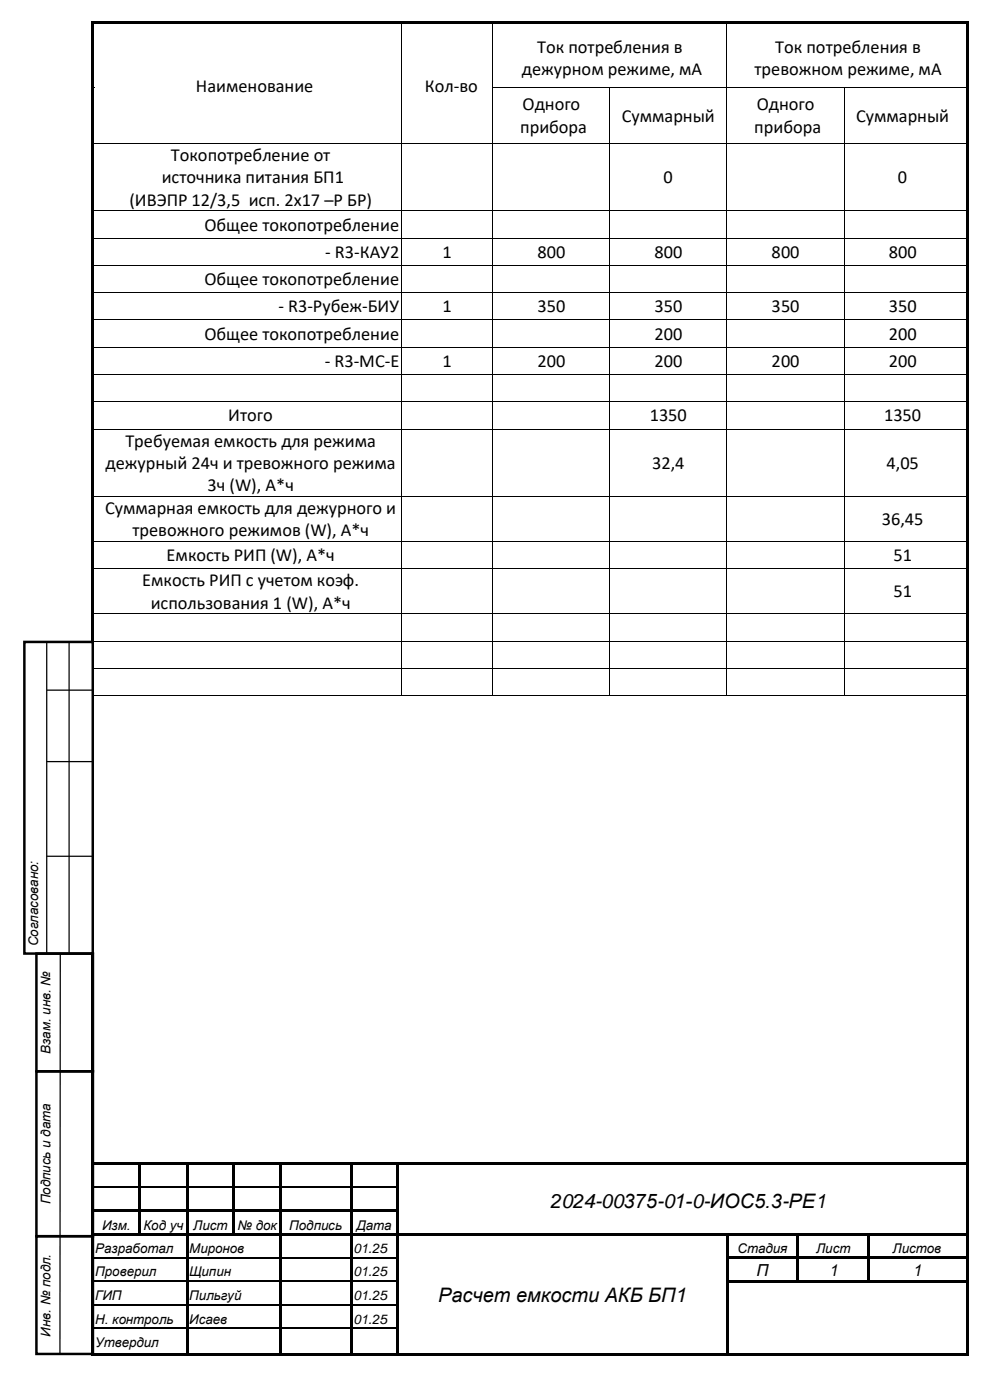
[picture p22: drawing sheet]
<svg xmlns="http://www.w3.org/2000/svg" width="210mm" height="297mm" viewBox="0 0 210 297" stroke-linecap="round" stroke-linejoin="round" font-family="sans-serif">
<defs><g id="words">
<g font-size="4.2">
<text x="116.7" y="256.4">2024-00375-01-0-ИОС5.3-РЕ1</text>
<text x="92.9" y="276.2">Расчет емкости АКБ БП1</text>
</g>
<g font-size="3.9">
<text x="113.9" y="11.2">Ток потребления в</text>
<text x="164.5" y="11.2">Ток потребления в</text>
<text x="110.7" y="15.9">дежурном режиме, мА</text>
<text x="160.1" y="15.9">тревожном режиме, мА</text>
<text x="41.6" y="19.5">Наименование</text>
<text x="90.1" y="19.5">Кол-во</text>
<text x="110.9" y="23.4">Одного</text>
<text x="160.5" y="23.4">Одного</text>
<text x="110.3" y="28.2">прибора</text>
<text x="131.9" y="25.8">Суммарный</text>
<text x="160" y="28.2">прибора</text>
<text x="181.6" y="25.8">Суммарный</text>
<text x="36.2" y="34.2">Токопотребление от</text>
<text x="34.3" y="38.9">источника питания БП1</text>
<text x="140.8" y="38.9">0</text>
<text x="190.5" y="38.9">0</text>
<text x="27.4" y="43.6">(ИВЭПР 12/3,5 исп. 2x17 –Р БР)</text>
<text x="43.4" y="48.9">Общее токопотребление</text>
<text x="69" y="54.7">- R3-КАУ2</text>
<text x="93.9" y="54.7">1</text>
<text x="114" y="54.7">800</text>
<text x="138.8" y="54.7">800</text>
<text x="163.7" y="54.7">800</text>
<text x="188.5" y="54.7">800</text>
<text x="43.4" y="60.5">Общее токопотребление</text>
<text x="59.1" y="66.3">- R3-Рубеж-БИУ</text>
<text x="93.9" y="66.3">1</text>
<text x="114" y="66.3">350</text>
<text x="138.8" y="66.3">350</text>
<text x="163.7" y="66.3">350</text>
<text x="188.5" y="66.3">350</text>
<text x="43.4" y="72.1">Общее токопотребление</text>
<text x="68.9" y="77.9">- R3-МС-E</text>
<text x="93.9" y="77.9">1</text>
<text x="114" y="77.9">200</text>
<text x="138.8" y="72.1">200</text>
<text x="138.8" y="77.9">200</text>
<text x="163.7" y="77.9">200</text>
<text x="188.5" y="72.1">200</text>
<text x="188.5" y="77.9">200</text>
<text x="48.4" y="89.4">Итого</text>
<text x="137.8" y="89.4">1350</text>
<text x="187.5" y="89.4">1350</text>
<text x="26.6" y="94.8">Требуемая емкость для режима</text>
<text x="22.4" y="99.5">дежурный 24ч и тревожного режима</text>
<text x="138.3" y="99.5">32,4</text>
<text x="188" y="99.5">4,05</text>
<text x="44" y="104.2">3ч (W), А*ч</text>
<text x="22.3" y="109">Суммарная емкость для дежурного и</text>
<text x="28.1" y="113.8">тревожного режимов (W), А*ч</text>
<text x="187.1" y="111.4">36,45</text>
<text x="35.4" y="119.1">Емкость РИП (W), А*ч</text>
<text x="189.5" y="119.1">51</text>
<text x="30.1" y="124.4">Емкость РИП с учетом коэф.</text>
<text x="32" y="129.1">использования 1 (W), А*ч</text>
<text x="189.5" y="126.8">51</text>
</g>
<g font-size="3.5">
<text x="160.5" y="270.6">П</text>
<text x="175.8" y="270.6">1</text>
<text x="193.5" y="270.6">1</text>
</g>
<g font-size="2.8">
<text x="8.1" y="200.8" transform="rotate(-90 8.1 200.8)">Согласовано:</text>
<text x="10.7" y="223.6" transform="rotate(-90 10.7 223.6)">Взам. инв. №</text>
<text x="10.7" y="255.6" transform="rotate(-90 10.7 255.6)">Подпись и дата</text>
<text x="21.6" y="260.9">Изм.</text>
<text x="30.4" y="260.9">Код уч</text>
<text x="41" y="260.9">Лист</text>
<text x="50.4" y="260.9">№ док</text>
<text x="61.3" y="260.9">Подпись</text>
<text x="75.6" y="260.9">Дата</text>
<text x="20.2" y="265.8">Разработал</text>
<text x="40.1" y="265.8">Миронов</text>
<text x="75" y="265.8">01.25</text>
<text x="156.5" y="265.9">Стадия</text>
<text x="173.1" y="265.9">Лист</text>
<text x="189.3" y="265.9">Листов</text>
<text x="20.2" y="270.8">Проверил</text>
<text x="20.2" y="275.8">ГИП</text>
<text x="40.1" y="270.8">Щипин</text>
<text x="40.1" y="275.8">Пильгуй</text>
<text x="75" y="270.8">01.25</text>
<text x="75" y="275.8">01.25</text>
<text x="20.2" y="280.8">Н. контроль</text>
<text x="40.1" y="280.8">Исаев</text>
<text x="75" y="280.8">01.25</text>
<text x="10.7" y="283.6" transform="rotate(-90 10.7 283.6)">Инв. № подл.</text>
<text x="20.2" y="285.9">Утвердил</text>
</g>
</g></defs>
<g fill="#000">
<path d="M19.5 4.5h.5v.5h-.5z" fill-rule="evenodd"/>
<path d="M19.5 4.5h.5v.5h-.5z" fill-rule="evenodd"/>
<path d="M20 4.5h185.1v.5h-185.1z" fill-rule="evenodd"/>
<path d="M205.1 4.5h.5v.5h-.5z" fill-rule="evenodd"/>
<path d="M205.1 4.5h.5v.5h-.5z" fill-rule="evenodd"/>
<path d="M20 246.6h9.4v.5h-9.4z" fill-rule="evenodd"/>
<path d="M20 256.6h9.4v.5h-9.4z" fill-rule="evenodd"/>
<path d="M29.4 247.1h.5z" fill-rule="evenodd"/>
<path d="M29.4 246.6h.5v.5h-.5z" fill-rule="evenodd"/>
<path d="M29.4 247.1h.5v4.5h-.5z" fill-rule="evenodd"/>
<path d="M29.4 251.6h.5v.4h-.5z" fill-rule="evenodd"/>
<path d="M29.4 252h.5v4.6h-.5z" fill-rule="evenodd"/>
<path d="M29.4 256.6h.5v.6h-.5z" fill-rule="evenodd"/>
<path d="M29.9 246.6h9.5v.5h-9.5z" fill-rule="evenodd"/>
<path d="M29.9 256.6h9.5v.5h-9.5z" fill-rule="evenodd"/>
<path d="M39.4 247.1h.5z" fill-rule="evenodd"/>
<path d="M39.4 246.6h.5v.5h-.5z" fill-rule="evenodd"/>
<path d="M39.4 247.1h.5v4.5h-.5z" fill-rule="evenodd"/>
<path d="M39.4 251.6h.5v.4h-.5z" fill-rule="evenodd"/>
<path d="M39.4 252h.5v4.6h-.5z" fill-rule="evenodd"/>
<path d="M39.4 256.6h.5v.6h-.5z" fill-rule="evenodd"/>
<path d="M39.9 246.6h9.5v.5h-9.5z" fill-rule="evenodd"/>
<path d="M39.9 256.6h9.5v.5h-9.5z" fill-rule="evenodd"/>
<path d="M49.4 247.1h.5z" fill-rule="evenodd"/>
<path d="M49.4 246.6h.5v.5h-.5z" fill-rule="evenodd"/>
<path d="M49.4 247.1h.5v4.5h-.5z" fill-rule="evenodd"/>
<path d="M49.4 251.6h.5v.4h-.5z" fill-rule="evenodd"/>
<path d="M49.4 252h.5v4.6h-.5z" fill-rule="evenodd"/>
<path d="M49.4 256.6h.5v.6h-.5z" fill-rule="evenodd"/>
<path d="M49.9 246.6h9.3v.5h-9.3z" fill-rule="evenodd"/>
<path d="M49.9 256.6h9.3v.5h-9.3z" fill-rule="evenodd"/>
<path d="M59.2 247.1h.5z" fill-rule="evenodd"/>
<path d="M59.2 246.6h.5v.5h-.5z" fill-rule="evenodd"/>
<path d="M59.2 247.1h.5v4.5h-.5z" fill-rule="evenodd"/>
<path d="M59.2 251.6h.5v.4h-.5z" fill-rule="evenodd"/>
<path d="M59.2 252h.5v4.6h-.5z" fill-rule="evenodd"/>
<path d="M59.2 256.6h.5v.6h-.5z" fill-rule="evenodd"/>
<path d="M59.7 246.6h14.5v.5h-14.5z" fill-rule="evenodd"/>
<path d="M59.7 256.6h14.5v.5h-14.5z" fill-rule="evenodd"/>
<path d="M74.2 247.1h.5z" fill-rule="evenodd"/>
<path d="M74.2 246.6h.5v.5h-.5z" fill-rule="evenodd"/>
<path d="M74.2 247.1h.5v4.5h-.5z" fill-rule="evenodd"/>
<path d="M74.2 251.6h.5v.4h-.5z" fill-rule="evenodd"/>
<path d="M74.2 252h.5v4.6h-.5z" fill-rule="evenodd"/>
<path d="M74.2 256.6h.5v.6h-.5z" fill-rule="evenodd"/>
<path d="M74.7 246.6h9.3v.5h-9.3z" fill-rule="evenodd"/>
<path d="M74.7 256.6h9.3v.5h-9.3z" fill-rule="evenodd"/>
<path d="M84 247.1h.5z" fill-rule="evenodd"/>
<path d="M84 246.6h.5v.5h-.5z" fill-rule="evenodd"/>
<path d="M84 247.1h.5v4.5h-.5z" fill-rule="evenodd"/>
<path d="M84 251.6h.5v.4h-.5z" fill-rule="evenodd"/>
<path d="M84 252h.5v4.6h-.5z" fill-rule="evenodd"/>
<path d="M84 256.6h.5v.6h-.5z" fill-rule="evenodd"/>
<path d="M84.5 246.6h120.6v.5h-120.6z" fill-rule="evenodd"/>
<path d="M20 261.6h9.4v.5h-9.4z" fill-rule="evenodd"/>
<path d="M29.4 257.2h.5v4.4h-.5z" fill-rule="evenodd"/>
<path d="M29.4 261.6h.5v.5h-.5z" fill-rule="evenodd"/>
<path d="M29.9 261.6h9.5v.5h-9.5z" fill-rule="evenodd"/>
<path d="M39.4 257.2h.5v4.4h-.5z" fill-rule="evenodd"/>
<path d="M39.4 261.6h.5v.6h-.5z" fill-rule="evenodd"/>
<path d="M39.4 262.2h.5v4.5h-.5z" fill-rule="evenodd"/>
<path d="M39.4 266.7h.5v.5h-.5z" fill-rule="evenodd"/>
<path d="M39.4 267.2h.5v4.5h-.5z" fill-rule="evenodd"/>
<path d="M39.4 271.7h.5v.5h-.5z" fill-rule="evenodd"/>
<path d="M39.4 272.2h.5v4.4h-.5z" fill-rule="evenodd"/>
<path d="M39.4 276.6h.5v.6h-.5z" fill-rule="evenodd"/>
<path d="M39.9 261.6h9.5v.5h-9.5z" fill-rule="evenodd"/>
<path d="M49.4 257.2h.5v4.4h-.5z" fill-rule="evenodd"/>
<path d="M49.4 261.6h.5v.5h-.5z" fill-rule="evenodd"/>
<path d="M49.9 261.6h9.3v.5h-9.3z" fill-rule="evenodd"/>
<path d="M59.2 257.2h.5v4.4h-.5z" fill-rule="evenodd"/>
<path d="M59.2 261.6h.5v.6h-.5z" fill-rule="evenodd"/>
<path d="M59.2 262.2h.5v4.5h-.5z" fill-rule="evenodd"/>
<path d="M59.2 266.7h.5v.5h-.5z" fill-rule="evenodd"/>
<path d="M59.2 267.2h.5v4.5h-.5z" fill-rule="evenodd"/>
<path d="M59.2 271.7h.5v.5h-.5z" fill-rule="evenodd"/>
<path d="M59.2 272.2h.5v4.4h-.5z" fill-rule="evenodd"/>
<path d="M59.2 276.6h.5v.6h-.5z" fill-rule="evenodd"/>
<path d="M59.7 261.6h14.5v.5h-14.5z" fill-rule="evenodd"/>
<path d="M74.2 257.2h.5v4.4h-.5z" fill-rule="evenodd"/>
<path d="M74.2 261.6h.5v.6h-.5z" fill-rule="evenodd"/>
<path d="M74.2 262.2h.5v4.5h-.5z" fill-rule="evenodd"/>
<path d="M74.2 266.7h.5v.5h-.5z" fill-rule="evenodd"/>
<path d="M74.2 267.2h.5v4.5h-.5z" fill-rule="evenodd"/>
<path d="M74.2 271.7h.5v.5h-.5z" fill-rule="evenodd"/>
<path d="M74.2 272.2h.5v4.4h-.5z" fill-rule="evenodd"/>
<path d="M74.2 276.6h.5v.6h-.5z" fill-rule="evenodd"/>
<path d="M74.7 261.6h9.3v.5h-9.3z" fill-rule="evenodd"/>
<path d="M84 257.2h.5v4.4h-.5z" fill-rule="evenodd"/>
<path d="M84 261.6h.5v.6h-.5z" fill-rule="evenodd"/>
<path d="M84 262.2h.5v4.5h-.5z" fill-rule="evenodd"/>
<path d="M84 266.7h.5v.5h-.5z" fill-rule="evenodd"/>
<path d="M84 267.2h.5v4.5h-.5z" fill-rule="evenodd"/>
<path d="M84 271.7h.5v.5h-.5z" fill-rule="evenodd"/>
<path d="M84 272.2h.5v4.4h-.5z" fill-rule="evenodd"/>
<path d="M84 276.6h.5v.6h-.5z" fill-rule="evenodd"/>
<path d="M84.5 261.6h69.5v.5h-69.5z" fill-rule="evenodd"/>
<path d="M154 262.1l.5 .1z" fill-rule="evenodd"/>
<path d="M154 261.6h.5v.5h-.5z" fill-rule="evenodd"/>
<path d="M154 262.2h.5v4.5h-.5z" fill-rule="evenodd"/>
<path d="M154 266.7h.5v.5h-.5z" fill-rule="evenodd"/>
<path d="M154 267.2h.5v4.5h-.5z" fill-rule="evenodd"/>
<path d="M154 271.7h.5v.5h-.5z" fill-rule="evenodd"/>
<path d="M154 272.2h.5v4.4h-.5z" fill-rule="evenodd"/>
<path d="M154 276.6h.5v.6h-.5z" fill-rule="evenodd"/>
<path d="M154.6 261.6h14.4v.5h-14.4z" fill-rule="evenodd"/>
<path d="M154.6 266.7h14.4v.5h-14.4z" fill-rule="evenodd"/>
<path d="M154.6 271.7h14.4v.5h-14.4z" fill-rule="evenodd"/>
<path d="M169 262.1l.5 .1z" fill-rule="evenodd"/>
<path d="M169 261.6h.5v.5h-.5z" fill-rule="evenodd"/>
<path d="M169 262.2h.5v4.5h-.5z" fill-rule="evenodd"/>
<path d="M169 266.7h.5v.5h-.5z" fill-rule="evenodd"/>
<path d="M169 267.2h.5v4.5h-.5z" fill-rule="evenodd"/>
<path d="M169 271.7h.5v.5h-.5z" fill-rule="evenodd"/>
<path d="M169.5 261.6h14.6v.5h-14.6z" fill-rule="evenodd"/>
<path d="M169.5 266.7h14.6v.5h-14.6z" fill-rule="evenodd"/>
<path d="M169.5 271.7h14.6v.5h-14.6z" fill-rule="evenodd"/>
<path d="M184.1 262.1l.5 .1z" fill-rule="evenodd"/>
<path d="M184.1 261.6h.5v.5h-.5z" fill-rule="evenodd"/>
<path d="M184.1 262.2h.5v4.5h-.5z" fill-rule="evenodd"/>
<path d="M184.1 266.7h.5v.5h-.5z" fill-rule="evenodd"/>
<path d="M184.1 267.2h.5v4.5h-.5z" fill-rule="evenodd"/>
<path d="M184.1 271.7h.5v.5h-.5z" fill-rule="evenodd"/>
<path d="M184.6 261.6h20.5v.5h-20.5z" fill-rule="evenodd"/>
<path d="M184.6 266.7h20.5v.5h-20.5z" fill-rule="evenodd"/>
<path d="M184.6 271.7h20.5v.5h-20.5z" fill-rule="evenodd"/>
<path d="M19.5 5h.5v282.1h-.5z" fill-rule="evenodd"/>
<path d="M19.5 287.1h.5v.5h-.5z" fill-rule="evenodd"/>
<path d="M19.5 287.1h.5v.5h-.5z" fill-rule="evenodd"/>
<path d="M20 287.1h185.1v.5h-185.1z" fill-rule="evenodd"/>
<path d="M39.4 277.2h.5v4.5h-.5z" fill-rule="evenodd"/>
<path d="M39.4 281.7h.5v.5h-.5z" fill-rule="evenodd"/>
<path d="M39.4 282.2h.5v4.9h-.5z" fill-rule="evenodd"/>
<path d="M59.2 277.2h.5v4.5h-.5z" fill-rule="evenodd"/>
<path d="M59.2 281.7h.5v.5h-.5z" fill-rule="evenodd"/>
<path d="M59.2 282.2h.5v4.9h-.5z" fill-rule="evenodd"/>
<path d="M74.2 277.2h.5v4.5h-.5z" fill-rule="evenodd"/>
<path d="M74.2 281.7h.5v.5h-.5z" fill-rule="evenodd"/>
<path d="M74.2 282.2h.5v4.9h-.5z" fill-rule="evenodd"/>
<path d="M84 277.2h.5v4.5h-.5z" fill-rule="evenodd"/>
<path d="M84 281.7h.5v.5h-.5z" fill-rule="evenodd"/>
<path d="M84 282.2h.5v4.9h-.5z" fill-rule="evenodd"/>
<path d="M154 277.2h.5v4.5h-.5z" fill-rule="evenodd"/>
<path d="M154 281.7h.5v.5h-.5z" fill-rule="evenodd"/>
<path d="M154 282.2h.5v4.9h-.5z" fill-rule="evenodd"/>
<path d="M205.1 5h.5v282.1h-.5z" fill-rule="evenodd"/>
<path d="M205.1 287.1h.5v.5h-.5z" fill-rule="evenodd"/>
<path d="M205.1 287.1h.5v.5h-.5z" fill-rule="evenodd"/>
</g>
<g fill="none" stroke="#000" stroke-width=".34">
<path d="M20 251.8h9.4M29.9 251.8h9.5M39.9 251.8h9.5M49.9 251.8h9.3M59.7 251.8h14.5M74.7 251.8h9.3M20 266.8h19.4M20 271.8h19.4M20 276.8h19.4M39.9 266.8h19.3M39.9 271.8h19.3M39.9 276.8h19.3"/>
<path d="M59.7 266.8h14.5M59.7 271.8h14.5M59.7 276.8h14.5M74.7 266.8h9.3M74.7 271.8h9.3M74.7 276.8h9.3M20 281.9h19.4M39.9 281.9h19.3M59.7 281.9h14.5M74.7 281.9h9.3"/>
</g>
<path d="M5.2 136.2h14.5v66.1h-14.5z" fill-rule="evenodd" fill="#fff"/>
<path d="M5.2 136.2h14.5v66.1h-14.5zM7.7 202.3h12v25h-12zM7.7 227.3h12v35h-12zM7.7 262.3h12v25h-12z" fill="none" stroke="#000" stroke-width=".53"/>
<path d="M9.9 136.2v66.1M14.7 136.2v66.1M9.9 146.4h9.8M9.9 161.6h9.8M9.9 181.7h9.8M12.8 202.3l-.1 85" fill="none" stroke="#000" stroke-width=".26"/>
<g fill="none" stroke="#000" stroke-width=".21">
<path d="M85.1 5v13.5M85.1 18.5v11.9M104.5 5v13.5M104.5 18.5v11.9M104.6 18.5h24.8M129.4 18.5v11.9M129.4 18.5h24.8M154.2 5v13.5M154.2 18.5v11.9M154.3 18.5h24.7M179.1 18.5v11.9M179.1 18.5h26"/>
<path d="M20.1 30.4h65M85.1 30.5v14.2M85.2 30.4h19.3M104.5 30.5v14.2M104.6 30.4h24.8M129.4 30.5v14.2M129.4 30.4h24.8M154.2 30.5v14.2M154.3 30.4h24.7M179.1 30.5v14.2M179.1 30.4h26M20.1 44.7h65"/>
<path d="M20.1 50.5h65M20.1 56.3h65M85.1 44.8v5.7h19.4M85.1 50.6v5.7M85.1 56.4v5.6l19.4 .1M85.2 44.7h19.3M85.2 56.3h19.3M104.5 44.8v5.7M104.5 50.6v5.7M104.5 56.4v5.6M104.6 44.7h24.8M104.6 50.5h24.8"/>
<path d="M104.6 56.3h24.8M129.4 44.8v5.7M129.4 50.6v5.7M129.4 56.4v5.6M129.4 44.7h24.8M129.4 50.5h24.8M129.4 56.3h24.8M154.2 44.8v5.7M154.2 50.6v5.7M154.2 56.4v5.6M154.3 44.7h24.7M154.3 56.3h24.7"/>
<path d="M179.1 44.8v5.7h-24.8M179.1 50.6v5.7M179.1 56.4v5.6l-24.8 .1M179.1 44.7h26M179.1 50.5h26M179.1 56.3h26M20.1 62.1h65M20.1 67.9h65M20.1 73.7h65M20.1 79.4h65M85.1 62.1v5.7M85.1 73.7v5.7"/>
<path d="M85.2 73.7h19.3M104.5 67.9h-19.4v5.7M104.5 79.4l-19.4 .1v5.7M104.5 62.1v5.7M104.5 67.9v5.7M104.5 73.7v5.7M104.5 79.5v5.7M104.6 62.1h24.8M104.6 67.9h24.8M104.6 73.7h24.8M104.6 79.4h24.8M129.4 62.1v5.7"/>
<path d="M129.4 67.9v5.7M129.4 73.7v5.7M129.4 79.5v5.7M129.4 62.1h24.8M129.4 67.9h24.8M129.4 73.7h24.8M129.4 79.4h24.8M154.2 62.1v5.7M154.2 67.9v5.7M154.2 73.7v5.7M154.2 79.5v5.7M154.3 67.9h24.8v5.7"/>
<path d="M154.3 79.4l24.8 .1v5.7M154.3 73.7h24.7M179.1 62.1v5.7M179.1 73.7v5.7M179.1 62.1h26M179.1 67.9h26M179.1 73.7h26M179.1 79.4h26M20.1 85.2h65M20.1 91h65M85.1 85.3v5.7M85.2 85.2h19.3"/>
<path d="M104.5 91l-19.4 .1v14.2h19.4M104.5 85.3v5.7M104.5 91.1v14.2M104.6 85.2h24.8M104.6 91h24.8M129.4 85.3v5.7M129.4 91.1v14.2M129.4 85.2h24.8M129.4 91h24.8M154.2 85.3v5.7M154.2 91.1v14.2M154.3 91l24.8 .1v14.2h-24.8"/>
<path d="M154.3 85.2h24.7M179.1 85.3v5.7M179.1 85.2h26M179.1 91h26M20.1 105.3h65M20.1 114.9h65M85.1 105.4v9.4M85.1 114.9v5.7M85.2 114.9h19.3M104.5 105.4v9.4M104.5 114.9v5.7M104.6 105.3h24.8"/>
<path d="M104.6 114.9h24.8M129.4 105.4v9.4M129.4 114.9v5.7M129.4 105.3h24.8M129.4 114.9h24.8M154.2 105.4v9.4M154.2 114.9v5.7M154.3 114.9h24.7M179.1 105.4v9.4M179.1 114.9v5.7M179.1 105.3h26M179.1 114.9h26"/>
<path d="M20.1 120.7h65M20.1 130.2h65M20.1 136h65M85.1 120.7v9.5M85.1 136.1v5.6M85.2 120.7h19.3M85.2 136h19.3M104.5 130.2l-19.4 .1v5.7M104.5 120.7v9.5M104.5 130.3v5.7M104.5 136.1v5.6M104.6 120.7h24.8"/>
<path d="M104.6 130.2h24.8M104.6 136h24.8M129.4 120.7v9.5M129.4 130.3v5.7M129.4 136.1v5.6M129.4 120.7h24.8M129.4 130.2h24.8M129.4 136h24.8M154.2 120.7v9.5M154.2 130.3v5.7M154.2 136.1v5.6M154.3 130.2l24.8 .1v5.7"/>
<path d="M154.3 120.7h24.7M154.3 136h24.7M179.1 120.7v9.5M179.1 136.1v5.6M179.1 120.7h26M179.1 130.2h26M179.1 136h26M20.1 141.8h65M20.1 147.6h65M85.2 147.6h19.3M104.5 141.8h-19.4v5.8M104.5 141.8v5.8"/>
<path d="M104.6 141.8h24.8M104.6 147.6h24.8M129.4 141.8v5.8M129.4 141.8h24.8M129.4 147.6h24.8M154.2 141.8v5.8M154.3 141.8h24.8v5.8M154.3 147.6h24.7M179.1 141.8h26M179.1 147.6h26"/>
</g>
<g fill="#000">
<path d="M20 18.5h.1z" fill-rule="evenodd"/>
<path d="M85.1 18.5h.1z" fill-rule="evenodd"/>
<path d="M104.5 18.5h.1z" fill-rule="evenodd"/>
<path d="M154.2 18.5h.1z" fill-rule="evenodd"/>
<path d="M179 18.5h.1z" fill-rule="evenodd"/>
<path d="M20 30.4l.1 .1z" fill-rule="evenodd"/>
<path d="M85.1 30.4l.1 .1z" fill-rule="evenodd"/>
<path d="M104.5 30.4l.1 .1z" fill-rule="evenodd"/>
<path d="M129.4 30.4v.1z" fill-rule="evenodd"/>
<path d="M154.2 30.4l.1 .1z" fill-rule="evenodd"/>
<path d="M179 30.4l.1 .1z" fill-rule="evenodd"/>
<path d="M20 44.7l.1 .1z" fill-rule="evenodd"/>
<path d="M20 50.5l.1 .1z" fill-rule="evenodd"/>
<path d="M20 56.3l.1 .1z" fill-rule="evenodd"/>
<path d="M85.1 44.7l.1 .1z" fill-rule="evenodd"/>
<path d="M85.1 50.5l.1 .1z" fill-rule="evenodd"/>
<path d="M85.1 56.3l.1 .1z" fill-rule="evenodd"/>
<path d="M104.5 44.7l.1 .1z" fill-rule="evenodd"/>
<path d="M104.5 50.5l.1 .1z" fill-rule="evenodd"/>
<path d="M104.5 56.3l.1 .1z" fill-rule="evenodd"/>
<path d="M129.4 44.7v.1z" fill-rule="evenodd"/>
<path d="M129.4 50.5v.1z" fill-rule="evenodd"/>
<path d="M129.4 56.3v.1z" fill-rule="evenodd"/>
<path d="M154.2 44.7l.1 .1z" fill-rule="evenodd"/>
<path d="M154.2 50.5l.1 .1z" fill-rule="evenodd"/>
<path d="M154.2 56.3l.1 .1z" fill-rule="evenodd"/>
<path d="M179 44.7l.1 .1z" fill-rule="evenodd"/>
<path d="M179 50.5l.1 .1z" fill-rule="evenodd"/>
<path d="M179 56.3l.1 .1z" fill-rule="evenodd"/>
<path d="M20 62l.1 .1z" fill-rule="evenodd"/>
<path d="M20 67.8l.1 .1z" fill-rule="evenodd"/>
<path d="M20 73.6l.1 .1z" fill-rule="evenodd"/>
<path d="M20 79.4l.1 .1z" fill-rule="evenodd"/>
<path d="M85.1 62l.1 .1z" fill-rule="evenodd"/>
<path d="M85.1 67.8l.1 .1z" fill-rule="evenodd"/>
<path d="M85.1 73.6l.1 .1z" fill-rule="evenodd"/>
<path d="M85.1 79.4l.1 .1z" fill-rule="evenodd"/>
<path d="M104.5 62l.1 .1z" fill-rule="evenodd"/>
<path d="M104.5 67.8l.1 .1z" fill-rule="evenodd"/>
<path d="M104.5 73.6l.1 .1z" fill-rule="evenodd"/>
<path d="M104.5 79.4l.1 .1z" fill-rule="evenodd"/>
<path d="M129.4 62v.1z" fill-rule="evenodd"/>
<path d="M129.4 67.8v.1z" fill-rule="evenodd"/>
<path d="M129.4 73.6v.1z" fill-rule="evenodd"/>
<path d="M129.4 79.4v.1z" fill-rule="evenodd"/>
<path d="M154.2 62l.1 .1z" fill-rule="evenodd"/>
<path d="M154.2 67.8l.1 .1z" fill-rule="evenodd"/>
<path d="M154.2 73.6l.1 .1z" fill-rule="evenodd"/>
<path d="M154.2 79.4l.1 .1z" fill-rule="evenodd"/>
<path d="M179 62l.1 .1z" fill-rule="evenodd"/>
<path d="M179 67.8l.1 .1z" fill-rule="evenodd"/>
<path d="M179 73.6l.1 .1z" fill-rule="evenodd"/>
<path d="M179 79.4l.1 .1z" fill-rule="evenodd"/>
<path d="M20 85.2l.1 .1z" fill-rule="evenodd"/>
<path d="M20 91l.1 .1z" fill-rule="evenodd"/>
<path d="M85.1 85.2l.1 .1z" fill-rule="evenodd"/>
<path d="M85.1 91l.1 .1z" fill-rule="evenodd"/>
<path d="M104.5 85.2l.1 .1z" fill-rule="evenodd"/>
<path d="M104.5 91l.1 .1z" fill-rule="evenodd"/>
<path d="M129.4 85.2v.1z" fill-rule="evenodd"/>
<path d="M129.4 91v.1z" fill-rule="evenodd"/>
<path d="M154.2 85.2l.1 .1z" fill-rule="evenodd"/>
<path d="M154.2 91l.1 .1z" fill-rule="evenodd"/>
<path d="M179 85.2l.1 .1z" fill-rule="evenodd"/>
<path d="M179 91l.1 .1z" fill-rule="evenodd"/>
<path d="M20 105.3l.1 .1z" fill-rule="evenodd"/>
<path d="M20 114.8l.1 .1z" fill-rule="evenodd"/>
<path d="M85.1 105.3l.1 .1z" fill-rule="evenodd"/>
<path d="M85.1 114.8l.1 .1z" fill-rule="evenodd"/>
<path d="M104.5 105.3l.1 .1z" fill-rule="evenodd"/>
<path d="M104.5 114.8l.1 .1z" fill-rule="evenodd"/>
<path d="M129.4 105.3v.1z" fill-rule="evenodd"/>
<path d="M129.4 114.8v.1z" fill-rule="evenodd"/>
<path d="M154.2 105.3l.1 .1z" fill-rule="evenodd"/>
<path d="M154.2 114.8l.1 .1z" fill-rule="evenodd"/>
<path d="M179 105.3l.1 .1z" fill-rule="evenodd"/>
<path d="M179 114.8l.1 .1z" fill-rule="evenodd"/>
<path d="M20 120.6l.1 .1z" fill-rule="evenodd"/>
<path d="M20 130.2l.1 .1z" fill-rule="evenodd"/>
<path d="M20 136l.1 .1z" fill-rule="evenodd"/>
<path d="M85.1 120.6l.1 .1z" fill-rule="evenodd"/>
<path d="M85.1 130.2l.1 .1z" fill-rule="evenodd"/>
<path d="M85.1 136l.1 .1z" fill-rule="evenodd"/>
<path d="M104.5 120.6l.1 .1z" fill-rule="evenodd"/>
<path d="M104.5 130.2l.1 .1z" fill-rule="evenodd"/>
<path d="M104.5 136l.1 .1z" fill-rule="evenodd"/>
<path d="M129.4 120.6v.1z" fill-rule="evenodd"/>
<path d="M129.4 130.2v.1z" fill-rule="evenodd"/>
<path d="M129.4 136v.1z" fill-rule="evenodd"/>
<path d="M154.2 120.6l.1 .1z" fill-rule="evenodd"/>
<path d="M154.2 130.2l.1 .1z" fill-rule="evenodd"/>
<path d="M154.2 136l.1 .1z" fill-rule="evenodd"/>
<path d="M179 120.6l.1 .1z" fill-rule="evenodd"/>
<path d="M179 130.2l.1 .1z" fill-rule="evenodd"/>
<path d="M179 136l.1 .1z" fill-rule="evenodd"/>
<path d="M20 141.7l.1 .1z" fill-rule="evenodd"/>
<path d="M20 147.6h.1z" fill-rule="evenodd"/>
<path d="M20 147.6h.1z" fill-rule="evenodd"/>
<path d="M85.1 141.7l.1 .1z" fill-rule="evenodd"/>
<path d="M85.1 147.6h.1z" fill-rule="evenodd"/>
<path d="M104.5 141.7l.1 .1z" fill-rule="evenodd"/>
<path d="M104.5 147.6h.1z" fill-rule="evenodd"/>
<path d="M129.4 141.7v.1z" fill-rule="evenodd"/>
<path d="M154.2 141.7l.1 .1z" fill-rule="evenodd"/>
<path d="M154.2 147.6h.1z" fill-rule="evenodd"/>
<path d="M179 141.7l.1 .1z" fill-rule="evenodd"/>
<path d="M179 147.6h.1z" fill-rule="evenodd"/>
<path d="M203.9 147.6h.1z" fill-rule="evenodd"/>
<path d="M203.9 147.6h.1z" fill-rule="evenodd"/>
</g>
<use href="#words"/>
</svg>
